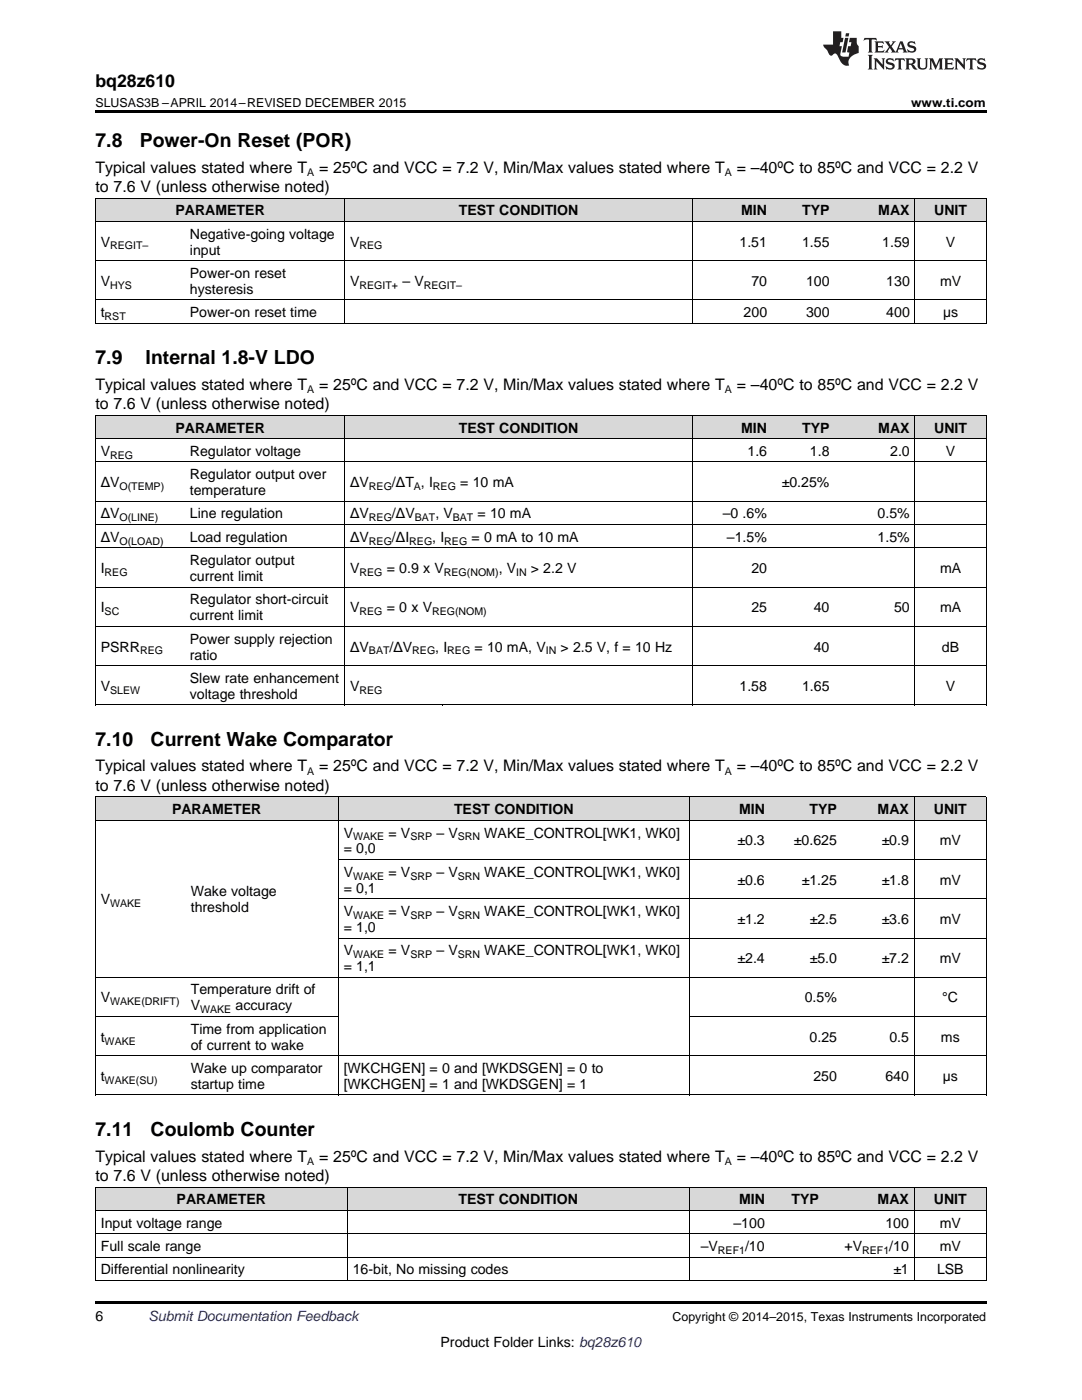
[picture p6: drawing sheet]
<svg xmlns="http://www.w3.org/2000/svg" width="216mm" height="279mm" viewBox="0 0 216 279" stroke-linecap="round" stroke-linejoin="round" font-family="sans-serif">
<defs><g id="words">
<g font-size="3.9">
<text x="19" y="29.3">7.8</text>
<text x="27.9" y="29.3">Power-On Reset (POR)</text>
<text x="19" y="72.6">7.9</text>
<text x="29.1" y="72.6">Internal 1.8-V LDO</text>
<text x="19" y="148.8">7.10</text>
<text x="30.1" y="148.8">Current Wake Comparator</text>
<text x="19" y="226.7">7.11</text>
<text x="30.1" y="226.7">Coulomb Counter</text>
</g>
<text font-size="3.5" x="19" y="17.3">bq28z610</text>
<g font-size="3.2">
<text x="19" y="34.4">Typical values stated where T</text>
<text x="63.7" y="34.4">= 25ºC and VCC = 7.2 V, Min/Max values stated where T</text>
<text x="147" y="34.4">= –40ºC to 85ºC and VCC = 2.2 V</text>
<text x="19" y="38.3">to 7.6 V (unless otherwise noted)</text>
<text x="19" y="77.8">Typical values stated where T</text>
<text x="63.7" y="77.8">= 25ºC and VCC = 7.2 V, Min/Max values stated where T</text>
<text x="147" y="77.8">= –40ºC to 85ºC and VCC = 2.2 V</text>
<text x="19" y="81.7">to 7.6 V (unless otherwise noted)</text>
<text x="19" y="154">Typical values stated where T</text>
<text x="63.7" y="154">= 25ºC and VCC = 7.2 V, Min/Max values stated where T</text>
<text x="147" y="154">= –40ºC to 85ºC and VCC = 2.2 V</text>
<text x="19" y="157.8">to 7.6 V (unless otherwise noted)</text>
<text x="19" y="231.8">Typical values stated where T</text>
<text x="63.7" y="231.8">= 25ºC and VCC = 7.2 V, Min/Max values stated where T</text>
<text x="147" y="231.8">= –40ºC to 85ºC and VCC = 2.2 V</text>
<text x="19" y="235.7">to 7.6 V (unless otherwise noted)</text>
</g>
<g font-size="2.8">
<text x="35" y="43">PARAMETER</text>
<text x="37.9" y="47.6">Negative-going voltage</text>
<text x="91.5" y="43">TEST CONDITION</text>
<text x="147.9" y="43">MIN</text>
<text x="160.1" y="43">TYP</text>
<text x="175.3" y="43">MAX</text>
<text x="186.4" y="43">UNIT</text>
<text x="20.1" y="49.2">V</text>
<text x="37.9" y="50.8">input</text>
<text x="69.9" y="49.2">V</text>
<text x="147.6" y="49.2">1.51</text>
<text x="160.1" y="49.2">1.55</text>
<text x="176" y="49.2">1.59</text>
<text x="188.7" y="49.2">V</text>
<text x="20.1" y="57">V</text>
<text x="37.9" y="55.5">Power-on reset</text>
<text x="37.9" y="58.6">hysteresis</text>
<text x="69.9" y="57">V</text>
<text x="80.3" y="57">– V</text>
<text x="149.9" y="57">70</text>
<text x="160.8" y="57">100</text>
<text x="176.8" y="57">130</text>
<text x="187.6" y="57">mV</text>
<text x="20.1" y="63.3">t</text>
<text x="37.9" y="63.3">Power-on reset time</text>
<text x="148.4" y="63.3">200</text>
<text x="160.8" y="63.3">300</text>
<text x="176.8" y="63.3">400</text>
<text x="188.2" y="63.3">µs</text>
<text x="35" y="86.3">PARAMETER</text>
<text x="91.5" y="86.3">TEST CONDITION</text>
<text x="147.9" y="86.3">MIN</text>
<text x="160.1" y="86.3">TYP</text>
<text x="175.3" y="86.3">MAX</text>
<text x="186.4" y="86.3">UNIT</text>
<text x="20.1" y="91">V</text>
<text x="37.9" y="91">Regulator voltage</text>
<text x="37.9" y="95.6">Regulator output over</text>
<text x="149.2" y="91">1.6</text>
<text x="161.6" y="91">1.8</text>
<text x="177.6" y="91">2.0</text>
<text x="188.7" y="91">V</text>
<text x="20.1" y="97.2">ΔV</text>
<text x="37.9" y="98.8">temperature</text>
<text x="69.9" y="97.2">ΔV</text>
<text x="78.2" y="97.2">/ΔT , I</text>
<text x="91.8" y="97.2">= 10 mA</text>
<text x="156" y="97.2">±0.25%</text>
<text x="20.1" y="103.5">ΔV</text>
<text x="37.9" y="103.5">Line regulation</text>
<text x="69.9" y="103.5">ΔV</text>
<text x="78.2" y="103.5">/ΔV</text>
<text x="86.9" y="103.5">, V</text>
<text x="95.3" y="103.5">= 10 mA</text>
<text x="144.2" y="103.5">–0 .6%</text>
<text x="175.1" y="103.5">0.5%</text>
<text x="20.1" y="108.1">ΔV</text>
<text x="37.9" y="108.1">Load regulation</text>
<text x="37.9" y="112.8">Regulator output</text>
<text x="69.9" y="108.1">ΔV</text>
<text x="78.2" y="108.1">/ΔI</text>
<text x="86.3" y="108.1">, I</text>
<text x="94.1" y="108.1">= 0 mA to 10 mA</text>
<text x="145.1" y="108.1">–1.5%</text>
<text x="175.1" y="108.1">1.5%</text>
<text x="20.1" y="114.4">I</text>
<text x="37.9" y="116">current limit</text>
<text x="69.9" y="114.4">V</text>
<text x="77.2" y="114.4">= 0.9 x V</text>
<text x="99.5" y="114.4">, V</text>
<text x="105.9" y="114.4">&gt; 2.2 V</text>
<text x="149.9" y="114.4">20</text>
<text x="187.6" y="114.4">mA</text>
<text x="20.1" y="122.2">I</text>
<text x="37.9" y="120.6">Regulator short-circuit</text>
<text x="37.9" y="123.8">current limit</text>
<text x="69.9" y="122.2">V</text>
<text x="77.2" y="122.2">= 0 x V</text>
<text x="149.9" y="122.2">25</text>
<text x="162.4" y="122.2">40</text>
<text x="178.4" y="122.2">50</text>
<text x="187.6" y="122.2">mA</text>
<text x="20.1" y="130">PSRR</text>
<text x="37.9" y="128.4">Power supply rejection</text>
<text x="37.9" y="131.6">ratio</text>
<text x="69.9" y="130">ΔV</text>
<text x="77.7" y="130">/ΔV</text>
<text x="86.9" y="130">, I</text>
<text x="94.7" y="130">= 10 mA, V</text>
<text x="111.9" y="130">&gt; 2.5 V, f = 10 Hz</text>
<text x="162.4" y="130">40</text>
<text x="188" y="130">dB</text>
<text x="20.1" y="137.9">V</text>
<text x="37.9" y="136.3">Slew rate enhancement</text>
<text x="69.9" y="137.9">V</text>
<text x="147.6" y="137.9">1.58</text>
<text x="160.1" y="137.9">1.65</text>
<text x="188.7" y="137.9">V</text>
<text x="37.9" y="139.5">voltage threshold</text>
<text x="34.3" y="162.5">PARAMETER</text>
<text x="68.6" y="167.1">V</text>
<text x="77.5" y="167.1">= V</text>
<text x="87.1" y="167.1">– V</text>
<text x="90.6" y="162.5">TEST CONDITION</text>
<text x="96.6" y="167.1">WAKE_CONTROL[WK1, WK0]</text>
<text x="147.5" y="162.5">MIN</text>
<text x="161.5" y="162.5">TYP</text>
<text x="175.1" y="162.5">MAX</text>
<text x="186.3" y="162.5">UNIT</text>
<text x="68.6" y="170.3">= 0,0</text>
<text x="147.2" y="168.7">±0.3</text>
<text x="158.4" y="168.7">±0.625</text>
<text x="175.9" y="168.7">±0.9</text>
<text x="187.5" y="168.7">mV</text>
<text x="38.1" y="178.9">Wake voltage</text>
<text x="68.6" y="175">V</text>
<text x="68.6" y="178.2">= 0,1</text>
<text x="77.5" y="175">= V</text>
<text x="87.1" y="175">– V</text>
<text x="96.6" y="175">WAKE_CONTROL[WK1, WK0]</text>
<text x="147.2" y="176.6">±0.6</text>
<text x="160" y="176.6">±1.25</text>
<text x="175.9" y="176.6">±1.8</text>
<text x="187.5" y="176.6">mV</text>
<text x="20.1" y="180.5">V</text>
<text x="38.1" y="182.1">threshold</text>
<text x="68.6" y="182.8">V</text>
<text x="68.6" y="186">= 1,0</text>
<text x="77.5" y="182.8">= V</text>
<text x="87.1" y="182.8">– V</text>
<text x="96.6" y="182.8">WAKE_CONTROL[WK1, WK0]</text>
<text x="147.2" y="184.4">±1.2</text>
<text x="161.6" y="184.4">±2.5</text>
<text x="175.9" y="184.4">±3.6</text>
<text x="187.5" y="184.4">mV</text>
<text x="68.6" y="190.6">V</text>
<text x="77.5" y="190.6">= V</text>
<text x="87.1" y="190.6">– V</text>
<text x="96.6" y="190.6">WAKE_CONTROL[WK1, WK0]</text>
<text x="68.6" y="193.8">= 1,1</text>
<text x="147.2" y="192.2">±2.4</text>
<text x="161.6" y="192.2">±5.0</text>
<text x="175.9" y="192.2">±7.2</text>
<text x="187.5" y="192.2">mV</text>
<text x="20.1" y="200.1">V</text>
<text x="38.1" y="198.5">Temperature drift of</text>
<text x="38.1" y="201.6">V</text>
<text x="47" y="201.6">accuracy</text>
<text x="160.6" y="200.1">0.5%</text>
<text x="188" y="200.1">°C</text>
<text x="20.1" y="207.9">t</text>
<text x="38.1" y="206.3">Time from application</text>
<text x="38.1" y="209.5">of current to wake</text>
<text x="161.5" y="207.9">0.25</text>
<text x="177.5" y="207.9">0.5</text>
<text x="187.7" y="207.9">ms</text>
<text x="20.1" y="215.7">t</text>
<text x="38.1" y="214.1">Wake up comparator</text>
<text x="68.6" y="214.1">[WKCHGEN] = 0 and [WKDSGEN] = 0 to</text>
<text x="162.3" y="215.7">250</text>
<text x="176.7" y="215.7">640</text>
<text x="188.1" y="215.7">µs</text>
<text x="38.1" y="217.3">startup time</text>
<text x="68.6" y="217.3">[WKCHGEN] = 1 and [WKDSGEN] = 1</text>
<text x="20.1" y="245">Input voltage range</text>
<text x="35.2" y="240.3">PARAMETER</text>
<text x="91.5" y="240.3">TEST CONDITION</text>
<text x="146.4" y="245">–100</text>
<text x="147.5" y="240.3">MIN</text>
<text x="157.9" y="240.3">TYP</text>
<text x="175.1" y="240.3">MAX</text>
<text x="176.7" y="245">100</text>
<text x="186.3" y="240.3">UNIT</text>
<text x="187.5" y="245">mV</text>
<text x="20.1" y="249.7">Full scale range</text>
<text x="139.8" y="249.7">–V</text>
<text x="148.7" y="249.7">/10</text>
<text x="168.5" y="249.7">+V</text>
<text x="177.5" y="249.7">/10</text>
<text x="187.5" y="249.7">mV</text>
<text x="20.1" y="254.3">Differential nonlinearity</text>
<text x="70.4" y="254.3">16-bit, No missing codes</text>
<text x="178.3" y="254.3">±1</text>
<text x="187" y="254.3">LSB</text>
<text x="19" y="263.6">6</text>
<text x="87.9" y="268.9">Product Folder Links: bq28z610</text>
</g>
<text font-size="2.8" fill="#0000c8" x="29.6" y="263.6">Submit Documentation Feedback</text>
<g font-size="2.5">
<text x="19" y="21.4">SLUSAS3B –APRIL 2014–REVISED DECEMBER 2015</text>
<text x="181.8" y="21.4">www.ti.com</text>
<text x="134.2" y="263.6">Copyright © 2014–2015, Texas Instruments Incorporated</text>
</g>
<g font-size="2.1">
<text x="61.3" y="35.1">A</text>
<text x="144.6" y="35.1">A</text>
<text x="22" y="49.8">REGIT–</text>
<text x="71.8" y="49.8">REG</text>
<text x="22" y="57.6">HYS</text>
<text x="71.8" y="57.6">REGIT+</text>
<text x="84.6" y="57.6">REGIT–</text>
<text x="20.9" y="63.9">RST</text>
<text x="61.3" y="78.4">A</text>
<text x="144.6" y="78.4">A</text>
<text x="22" y="91.5">REG</text>
<text x="23.8" y="97.8">O(TEMP)</text>
<text x="73.6" y="97.8">REG</text>
<text x="82.6" y="97.8">A</text>
<text x="86.4" y="97.8">REG</text>
<text x="23.8" y="104">O(LINE)</text>
<text x="73.6" y="104">REG</text>
<text x="82.8" y="104">BAT</text>
<text x="90.3" y="104">BAT</text>
<text x="23.8" y="108.7">O(LOAD)</text>
<text x="73.6" y="108.7">REG</text>
<text x="81.7" y="108.7">REG</text>
<text x="88.7" y="108.7">REG</text>
<text x="20.9" y="114.9">REG</text>
<text x="71.8" y="114.9">REG</text>
<text x="88.6" y="114.9">REG(NOM)</text>
<text x="103" y="114.9">IN</text>
<text x="20.9" y="122.8">SC</text>
<text x="71.8" y="122.8">REG</text>
<text x="86.2" y="122.8">REG(NOM)</text>
<text x="27.9" y="130.6">REG</text>
<text x="73.6" y="130.6">BAT</text>
<text x="82.3" y="130.6">REG</text>
<text x="89.3" y="130.6">REG</text>
<text x="108.9" y="130.6">IN</text>
<text x="22" y="138.4">SLEW</text>
<text x="71.8" y="138.4">REG</text>
<text x="61.3" y="154.6">A</text>
<text x="144.6" y="154.6">A</text>
<text x="70.4" y="167.7">WAKE</text>
<text x="81.9" y="167.7">SRP</text>
<text x="91.3" y="167.7">SRN</text>
<text x="70.4" y="175.5">WAKE</text>
<text x="81.9" y="175.5">SRP</text>
<text x="91.3" y="175.5">SRN</text>
<text x="22" y="181">WAKE</text>
<text x="70.4" y="183.4">WAKE</text>
<text x="81.9" y="183.4">SRP</text>
<text x="91.3" y="183.4">SRN</text>
<text x="70.4" y="191.2">WAKE</text>
<text x="81.9" y="191.2">SRP</text>
<text x="91.3" y="191.2">SRN</text>
<text x="22" y="200.6">WAKE(DRIFT)</text>
<text x="39.9" y="202.2">WAKE</text>
<text x="20.9" y="208.5">WAKE</text>
<text x="20.9" y="216.3">WAKE(SU)</text>
<text x="61.3" y="232.4">A</text>
<text x="144.6" y="232.4">A</text>
<text x="143.3" y="250.2">REF1</text>
<text x="172" y="250.2">REF1</text>
</g>
</g></defs>
<g fill="#d8d8d8">
<path d="M19 237h50.3v4.6h-50.3z"/>
<path d="M69.3 237h68.2v4.6h-68.2z"/>
<path d="M137.5 237h16.2v4.6h-16.2z"/>
<path d="M153.7 237h10.8v4.6h-10.8z"/>
<path d="M164.5 237h18v4.6h-18z"/>
<path d="M182.5 237h14.3v4.6h-14.3z"/>
<path d="M19 159.1h18v4.7h-18z"/>
<path d="M37 159.1h30.5v4.7h-30.5z"/>
<path d="M67.5 159.1h70v4.7h-70z"/>
<path d="M137.5 159.1h16.2v4.7h-16.2z"/>
<path d="M153.7 159.1h14.4v4.7h-14.4z"/>
<path d="M168.1 159.1h14.4v4.7h-14.4z"/>
<path d="M182.5 159.1h14.3v4.7h-14.3z"/>
<path d="M19 82.9h17.8v4.7h-17.8z"/>
<path d="M36.8 82.9h32v4.7h-32z"/>
<path d="M68.8 82.9h19.6v4.7h-19.6z"/>
<path d="M88.4 82.9h49.7v4.7h-49.7z"/>
<path d="M138.1 82.9h16.1v4.7h-16.1z"/>
<path d="M154.2 82.9h12.4v4.7h-12.4z"/>
<path d="M166.6 82.9h16v4.7h-16z"/>
<path d="M182.6 82.9h14.2v4.7h-14.2z"/>
<path d="M19 39.6h17.8v4.6h-17.8z"/>
<path d="M36.8 39.6h32v4.6h-32z"/>
<path d="M68.8 39.6h69.3v4.6h-69.3z"/>
<path d="M138.1 39.6h16.1v4.6h-16.1z"/>
<path d="M154.2 39.6h12.4v4.6h-12.4z"/>
<path d="M166.6 39.6h16v4.6h-16z"/>
<path d="M182.6 39.6h14.2v4.6h-14.2z"/>
</g>
<g fill="#000">
<path d="M19 22h177.8v.5h-177.8zM19 64.5l.2 .1zM68.7 64.5l.1 .1zM138 64.5l.1 .1zM182.5 64.5l.1 .1zM196.7 64.5l.1 .1zM19 140.7h.2zM68.7 140.7h.1zM88.3 140.7h.1zM138 140.7h.1zM182.5 140.7h.1zM196.7 140.7h.1z"/>
<path d="M19 218.5l.2 .1zM67.4 218.5l.1 .1zM137.4 218.5l.1 .1zM182.4 218.5l.1 .1zM196.7 218.5l.1 .1zM19 259.7h177.8v.5h-177.8z"/>
</g>
<g fill="none" stroke="#000" stroke-width=".2">
<path d="M19 39.5h177.8M19.1 39.5v25.1M68.8 39.5v25.1M138.1 39.5v25.1M182.5 39.5v25.1M196.8 39.5v25.1M19 59.8h177.8M19 52h177.8M19 44.2h177.8M19 64.5h177.8M19 82.9h177.8v57.8M19 92.2h177.8"/>
<path d="M19 87.5h177.8M19.1 82.9v57.8M68.8 82.9v57.8M138.1 82.9v57.8M182.5 82.9v57.8M19 117.2h177.8M19 109.3h177.8M19 104.7h177.8M19 100h177.8M19 132.8h177.8M19 125h177.8M19 159h177.8"/>
<path d="M19 140.7h177.8M19.1 159.1v59.5M67.5 159.1v59.5M137.5 159.1v59.5M182.4 159.1v59.5M196.8 159.1v59.5M19 163.7h177.8M67.5 179.4h129.3M67.5 171.5h129.3M19 195h177.8M67.5 187.2h129.3M19 218.5h177.8"/>
<path d="M19 210.7h177.8M19 202.9h48.5M137.5 202.9h59.3M19 236.9h177.8M19.1 236.9v18.7M69.3 236.9v18.7M137.5 236.9v18.7M182.4 236.9v18.7M196.8 236.9v18.7M19 255.5h177.8M19 250.9h177.8M19 246.2h177.8"/>
<path d="M19 241.6h177.8"/>
</g>
<g fill="#231f20">
<path d="M172.5 7.6l-.1 .5 .4-.2h.6v.1v2.1l-.2 .4h.9l-.2-.4v-2.1l.1-.1h.5l.5 .2-.2-.5zM174.5 8.3l.2 .3v1.5l-.2 .4h1.8l.2-.6a1.04 1.04 0 0 1-1.3 .2v-.7h.6l.3 .2v-.6l-.3 .2h-.6v-.6l.8-.1 .4 .3-.2-.5zM176.5 8.3l.9 1.1-.9 1.1h.8l-.2-.2 .4-.7 .5 .7-.2 .2h1.5l-.2-.2 .2-.4h.9l.1 .4-.2 .2h1l-.3-.3-.7-1.9h-.5l-.9 2-.8-1 .9-1h-.8l.1 .3-.4 .5-.3-.6 .1-.2zM179.7 8.6l.4 1h-.7zM181.3 8.4a.63 .63 0 0 0-.2 .7 .63 .63 0 0 0 .6 .4l.6 .2 .1 .2a.75 .75 0 0 1-.7 .4 .75 .75 0 0 1-.6-.5l.1 .7 .1-.1a1.11 1.11 0 0 0 1.5-.6 1.13 1.13 0 0 0-1.2-.8l-.1-.4a1.04 1.04 0 0 1 1.2 .2l-.2-.5-.2 .1-.4-.2zM173.2 10.9l.2 .4v2.2l-.2 .4h1l-.3-.4v-2.2l.3-.4zM174.3 11.6l.3 .4v1.5l-.3 .4h.8l-.2-.4v-1.3l1.5 1.7v-1.9l.2-.4h-.7l.2 .4v.9l-1.1-1.3zM177 11.8a.62 .62 0 0 0-.2 .7 .62 .62 0 0 0 .6 .4l.6 .1 .1 .3a.76 .76 0 0 1-.7 .3 .76 .76 0 0 1-.7-.4l.2 .7 .1-.1a1.11 1.11 0 0 0 1.5-.6 1.13 1.13 0 0 0-1.2-.8l-.1-.4a1.04 1.04 0 0 1 1.2 .2l-.2-.6-.2 .1-.5-.1zM178.7 11.6l-.2 .6a.61 .61 0 0 1 .8-.3v1.6l-.2 .4h.9l-.2-.4v-1.6a.63 .63 0 0 1 .7 .3l-.1-.6zM180.6 11.6l.3 .4v1.5l-.3 .4h1l-.2-.2-.1-.8 .6 .2a.76 .76 0 0 0 1.2 .7l-1-1a.58 .58 0 0 0 .6-.5 .58 .58 0 0 0-.5-.6zM181.4 11.9h.1a.45 .45 0 0 1 .5 .1 .45 .45 0 0 1 .1 .5l-.8 .2zM182.9 11.6l.2 .2a2.17 2.17 0 0 0 .3 1.9 .99 .99 0 0 0 1.6-.6v-1.1l.2-.4h-.7l.2 .2a1.92 1.92 0 0 1-.2 1.8 .6 .6 0 0 1-.9-.5v-1.1l.2-.4zM185.4 11.6l.2 .4v1.5l-.2 .4h.7l-.2-.4v-1.4l.8 1.8 .8-1.8v1.4l-.2 .4h.9l-.2-.4v-1.5l.2-.4h-.8l-.6 1.5-.6-1.5zM188.4 11.6l.2 .4v1.5l-.2 .4h1.8l.1-.6a1.04 1.04 0 0 1-1.2 .1v-.6h.5l.4 .2v-.6l-.4 .2h-.5v-.7h.8l.3 .3-.1-.6zM190.5 11.6l.2 .4v1.5l-.2 .4h.7l-.2-.4v-1.3l1.5 1.7v-1.9l.2-.4h-.7l.2 .4v.9l-1.1-1.3zM192.9 11.6l-.1 .6a.61 .61 0 0 1 .7-.3l.1 1.6-.3 .4h1l-.3-.4 .1-1.6a.63 .63 0 0 1 .7 .3l-.1-.6zM195.2 11.8a.62 .62 0 0 0-.2 .7 .62 .62 0 0 0 .6 .4l.6 .1 .1 .3a.76 .76 0 0 1-.7 .3 .76 .76 0 0 1-.6-.4l.1 .7 .1-.1a1.11 1.11 0 0 0 1.6-.6 1.13 1.13 0 0 0-1.3-.8l-.1-.4a1.04 1.04 0 0 1 1.2 .2l-.1-.6-.2 .1-.5-.1z"/>
<path d="M166.2 6.3v2.6h-1.9v.4l.8 .9a.91 .91 0 0 0 1 .8 .56 .56 0 0 1 .5-.3 .56 .56 0 0 1 .5 .3l.4 .8a1.53 1.53 0 0 0 1.9 1.2 1.54 1.54 0 0 1 1-2.1l.9-.3v-1.4a1.52 1.52 0 0 1-.4-1.6h-1.3l-.2 .8h.5l-.2 .8h-.5l-.1 1v.2l.4 .1-.2 .8a1.93 1.93 0 0 1-1.6-.3l.3-1.8h-.5l.2-.8h.4l.2-.8h-.4v-1.3zM168.6 7.6l-.6 2.9h.7l.6-2.9zM168.8 6.6l-.1 .7h.6l.2-.7z"/>
</g>
<use href="#words"/>
</svg>
